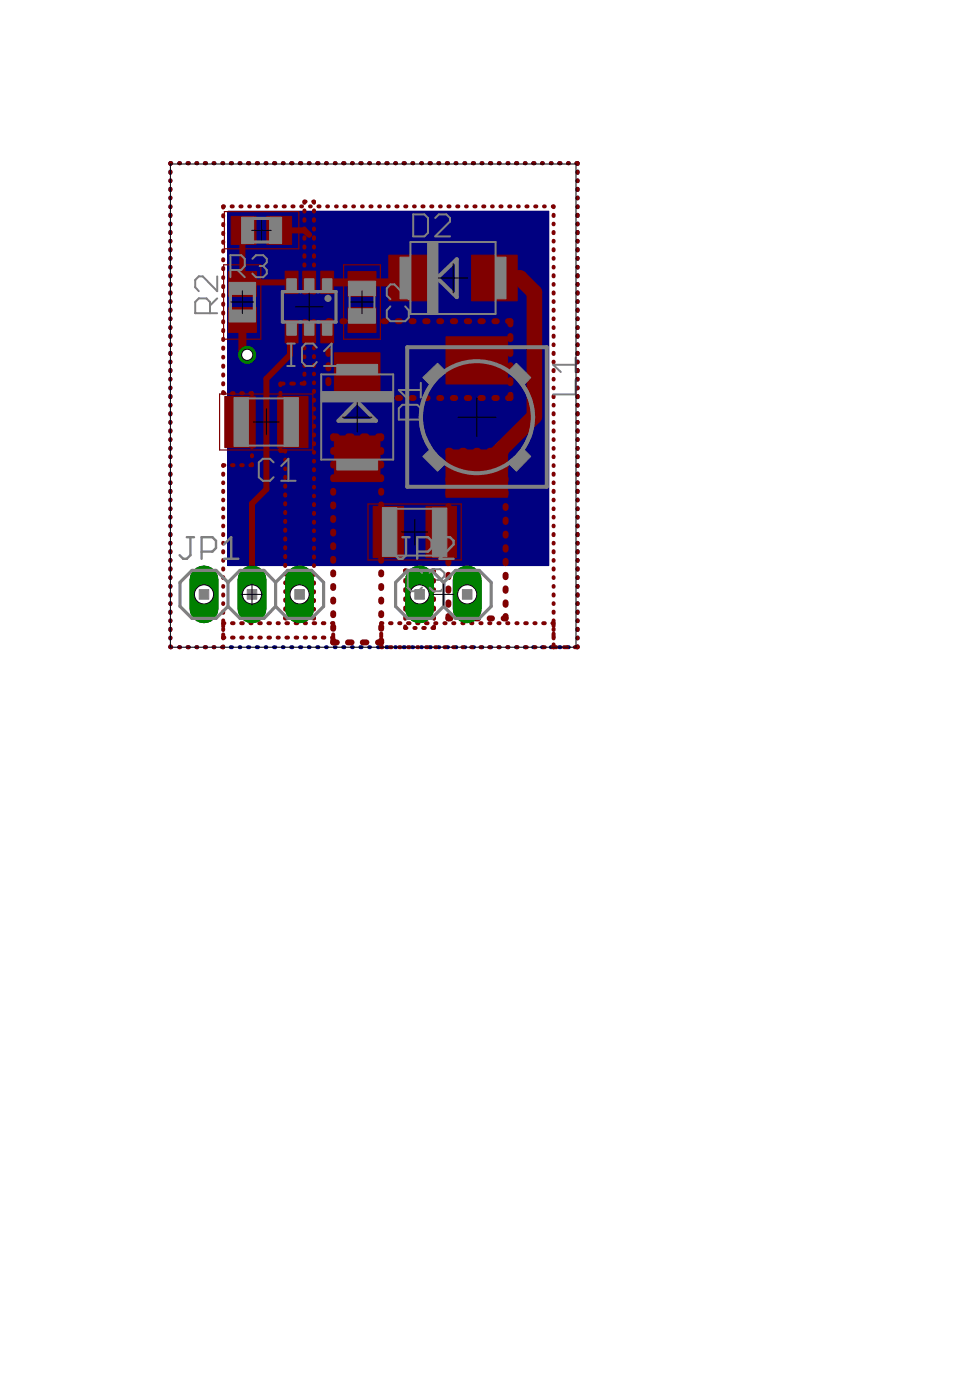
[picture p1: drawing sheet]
<svg xmlns="http://www.w3.org/2000/svg" width="52mm" height="74mm" viewBox="0 0 52 74" stroke-linecap="round" stroke-linejoin="round" font-family="sans-serif">
<path d="M12.1 11.2h16.9v18.7h-16.9z" fill="#000080" stroke="#000080" stroke-width=".05"/>
<g fill="none" stroke="#000080" stroke-width=".21">
<path d="M9 9.1h.1M9 9.5v.1M9 10v.1M9 10.5h.1M9 10.9v.1M9 11.4h.1M9 11.8v.1M9 12.3h.1M9 12.7v.1M9 13.2v.1M9 13.7h.1M9 14.1v.1"/>
<path d="M9 14.6h.1M9 15v.1M9 15.5h.1M9 15.9v.1M9 16.4h.1M9 16.8v.1M9 17.3v.1M9 17.8h.1M9 18.2v.1M9 18.7h.1M9 19.1v.1M9 19.6h.1"/>
<path d="M9.1 8.6l-.1 .1M9.5 8.6h.1M9.9 8.6h.1M10.4 8.6h.1M10.8 8.6h.1M11.3 8.6h.1M11.8 8.6h.1M12.2 8.6h.1M12.7 8.6h.1M13.1 8.6h.1M13.6 8.6h.1M14.1 8.6h.1"/>
<path d="M14.5 8.6h.1M15 8.6h.1M15.4 8.6h.1M15.9 8.6h.1M16.3 8.6h.1M16.8 8.6h.1M17.3 8.6h.1M17.7 8.6h.1M18.2 8.6h.1M18.6 8.6h.1M19.1 8.6h.1M19.5 8.6h.1"/>
<path d="M20 8.6h.1M20.4 8.6h.1M20.9 8.6h.1M21.4 8.6h.1M21.8 8.6h.1M22.3 8.6h.1M22.7 8.6h.1M23.2 8.6h.1M23.6 8.6h.1M24.1 8.6h.1M24.6 8.6h.1M25 8.6h.1"/>
<path d="M25.5 8.6h.1M25.9 8.6h.1M26.4 8.6h.1M26.9 8.6h.1M27.3 8.6h.1M27.8 8.6h.1M28.2 8.6h.1M28.7 8.6h.1M29.1 8.6h.1M29.6 8.6h.1M30.1 8.6h.1M30.5 8.6l.1 .1"/>
<path d="M30.6 9.1h.1M30.6 9.5v.1M30.6 10v.1M30.6 10.5h.1M30.6 10.9v.1M30.6 11.4h.1M30.6 11.8v.1M30.6 12.3h.1M30.6 12.7v.1M30.6 13.2v.1M30.6 13.7h.1M30.6 14.1v.1"/>
<path d="M30.6 14.6h.1M30.6 15v.1M30.6 15.5h.1M30.6 15.9v.1M30.6 16.4h.1M30.6 16.8v.1M30.6 17.3v.1M30.6 17.8h.1M30.6 18.2v.1M30.6 18.7h.1M30.6 19.1v.1M30.6 19.6h.1"/>
<path d="M9 20v.1M9 20.5v.1M9 21h.1M9 21.4v.1M9 21.9h.1M9 22.3v.1M9 22.8h.1M9 23.2v.1M9 23.7h.1M9 24.2h.1M9 24.6v.1M9 25.1h.1"/>
<path d="M9 25.5v.1M9 26h.1M9 26.4v.1M9 26.9h.1M9 27.3v.1M9 27.8v.1M9 28.3h.1M9 28.7v.1M9 29.2h.1M9 29.6v.1M9 30.1h.1M9 30.5v.1"/>
<path d="M9 31v.1M9 31.5h.1M9 31.9v.1M9 32.4h.1M9 32.8v.1M9 33.3h.1M9 33.7v.1M9 34.2h.1M9.5 34.2h.1M9.9 34.2h.1M10.4 34.2h.1M10.8 34.2h.1"/>
<path d="M11.3 34.2h.1M11.8 34.2h.1M12.2 34.2h.1M12.7 34.2h.1M13.1 34.2h.1M13.6 34.2h.1M14.1 34.2h.1M14.5 34.2h.1M15 34.2h.1M15.4 34.2h.1M15.9 34.2h.1M16.3 34.2h.1"/>
<path d="M16.8 34.2h.1M17.3 34.2h.1M17.7 34.2h.1M18.2 34.2h.1M18.6 34.2h.1M19.1 34.2h.1M19.5 34.2h.1M20 34.2h.1M20.4 34.2h.1M20.9 34.2h.1M21.4 34.2h.1M21.8 34.2h.1"/>
<path d="M22.3 34.2h.1M22.7 34.2h.1M23.2 34.2h.1M23.6 34.2h.1M24.1 34.2h.1M24.6 34.2h.1M25 34.2h.1M25.5 34.2h.1M25.9 34.2h.1M26.4 34.2h.1M26.9 34.2h.1M27.3 34.2h.1"/>
<path d="M27.8 34.2h.1M28.2 34.2h.1M28.7 34.2h.1M29.1 34.2h.1M29.6 34.2h.1M30.1 34.2h.1M30.6 20v.1M30.6 20.5v.1M30.6 21h.1M30.6 21.4v.1M30.6 21.9h.1M30.6 22.3v.1"/>
<path d="M30.6 22.8h.1M30.6 23.2v.1M30.6 23.7h.1M30.6 24.2h.1M30.6 24.6v.1M30.6 25.1h.1M30.6 25.5v.1M30.6 26h.1M30.6 26.4v.1M30.6 26.9h.1M30.6 27.3v.1M30.6 27.8v.1"/>
<path d="M30.6 28.3h.1M30.6 28.7v.1M30.6 29.2h.1M30.6 29.6v.1M30.6 30.1h.1M30.6 30.5v.1M30.6 31v.1M30.6 31.5h.1M30.6 31.9v.1M30.6 32.4h.1M30.6 32.8v.1M30.6 33.3h.1"/>
<path d="M30.6 33.7v.1M30.6 34.2h-.1"/>
</g>
<path d="M13.1 18.8v5.8l4 4.1h6.6l1 1v1.8" fill="none" stroke="#000080" stroke-width=".42"/>
<path d="M10.8 30.7v1.5" fill="none" stroke="#008000" stroke-width="1.5"/>
<circle cx="10.8" cy="31.5" r=".51" fill="#fff" stroke="#000" stroke-width=".05"/>
<path d="M13.3 30.7v1.5" fill="none" stroke="#008000" stroke-width="1.5"/>
<circle cx="13.3" cy="31.5" r=".51" fill="#fff" stroke="#000" stroke-width=".05"/>
<path d="M15.9 30.7v1.5" fill="none" stroke="#008000" stroke-width="1.5"/>
<circle cx="15.9" cy="31.5" r=".51" fill="#fff" stroke="#000" stroke-width=".05"/>
<path d="M22.2 30.7v1.5" fill="none" stroke="#008000" stroke-width="1.5"/>
<circle cx="22.2" cy="31.5" r=".51" fill="#fff" stroke="#000" stroke-width=".05"/>
<path d="M24.7 30.7v1.5" fill="none" stroke="#008000" stroke-width="1.5"/>
<circle cx="24.7" cy="31.5" r=".51" fill="#fff" stroke="#000" stroke-width=".05"/>
<circle cx="13.1" cy="18.8" r=".44" fill="#008000" stroke="#008000" stroke-width=".05"/>
<circle cx="13.1" cy="18.8" r=".3" fill="#fff" stroke="#000" stroke-width=".05"/>
<g fill="#800000" stroke="#800000" stroke-width=".05">
<path d="M17 14.4h.7v1.1h-.7z"/>
<path d="M16 14.4h.7v1.1h-.7z"/>
<path d="M15.1 14.4h.7v1.1h-.7z"/>
<path d="M15.1 17h.7v1.1h-.7z"/>
<path d="M16 17h.7v1.1h-.7z"/>
<path d="M17 17h.7v1.1h-.7z"/>
<path d="M14.7 21h1.6v2.7h-1.6z"/>
<path d="M11.9 21h1.6v2.7h-1.6z"/>
<path d="M18.4 14.4h1.5v1.3h-1.5z"/>
<path d="M18.4 16.3h1.5v1.3h-1.5z"/>
<path d="M23.6 17.8h3.3v2.5h-3.3z"/>
<path d="M23.6 23.8h3.3v2.5h-3.3z"/>
<path d="M17.7 18.7h2.4v2.4h-2.4z"/>
<path d="M17.7 23.1h2.4v2.4h-2.4z"/>
<path d="M22.5 26.8h1.7v2.7h-1.7z"/>
<path d="M19.7 26.8h1.7v2.7h-1.7z"/>
<path d="M12.1 16.3h1.5v1.3h-1.5z"/>
<path d="M12.1 14.4h1.5v1.3h-1.5z"/>
<path d="M14.1 11.5h1.3v1.4h-1.3z"/>
<path d="M12.2 11.5h1.3v1.4h-1.3z"/>
<path d="M20.6 13.5h2.4v2.4h-2.4z"/>
<path d="M25 13.5h2.4v2.4h-2.4z"/>
</g>
<g fill="none" stroke="#800000" stroke-width=".21">
<path d="M9 9.1h.1M9 9.5v.1M9 10v.1M9 10.5h.1M9 10.9v.1M9 11.4h.1M9 11.8v.1M9 12.3h.1M9 12.7v.1M9 13.2v.1M9 13.7h.1M9 14.1v.1"/>
<path d="M9 14.6h.1M9 15v.1M9 15.5h.1M9 15.9v.1M9 16.4h.1M9 16.8v.1M9 17.3v.1M9 17.8h.1M9 18.2v.1M9 18.7h.1M9 19.1v.1M9 19.6h.1"/>
<path d="M9.1 8.6l-.1 .1M9.5 8.6h.1M9.9 8.6h.1M10.4 8.6h.1M10.8 8.6h.1M11.3 8.6h.1M11.8 8.6h.1M11.8 11.4v.1M11.8 11.9h.1M11.8 12.3v.1M11.8 12.8h.1M11.8 13.3h.1"/>
<path d="M11.8 13.7v.1M11.8 14.2h.1M11.8 14.7h.1M11.8 15.1v.1M11.8 15.6v.1M11.8 16.1h.1M11.8 16.5v.1M11.8 17v.1M11.8 17.5h.1M11.8 17.9v.1M11.8 18.4v.1M11.8 18.9h.1"/>
<path d="M11.8 19.3v.1M11.8 19.8v.1M11.9 10.9l-.1 .1M12.2 8.6h.1M12.3 10.9h.1M12.7 8.6h.1M12.7 10.9h.1M13.1 8.6h.1M13.2 10.9h.1M13.6 8.6h.1M13.6 10.9h.1M14.1 8.6h.1"/>
<path d="M14.1 10.9h.1M14.5 8.6h.1M14.6 10.9h.1M15 8.6h.1M15 10.9h.1M15.4 8.6h.1M15.5 10.9h.1M15.9 8.6h.1M15.9 10.9h.1M16.1 11.1v.1M16.1 11.6v.1M16.1 12.1h.1"/>
<path d="M16.1 12.6h.1M16.1 13v.1M16.1 13.5v.1M16.1 14v.1M16.1 14.5h.1M16.1 14.9v.1M16.1 15.4l.1 .1M16.1 17.5h.1M16.1 17.9v.1M16.1 18.4h.1M16.1 18.9h.1M16.1 19.3v.1"/>
<path d="M16.1 19.8h.1M16.2 10.7h-.1M16.2 17l-.1 .1M16.3 8.6h.1M16.4 10.9h.1M16.6 17v.1M16.6 10.7h.1M16.6 11.1v.1M16.6 11.6v.1M16.6 12.1h.1M16.6 12.6h.1M16.6 13v.1"/>
<path d="M16.6 13.5v.1M16.6 14v.1M16.6 14.5h.1M16.6 14.9v.1M16.6 15.4v.1M16.6 17.5h.1M16.6 17.9v.1M16.6 18.4h.1M16.6 18.8v.1M16.6 19.3v.1M16.6 19.8h.1M16.8 8.6h.1"/>
<path d="M16.8 10.9h.1M17.3 8.6h.1M17.3 10.9h.1M17.7 8.6h.1M17.8 10.9h.1M18.2 8.6h.1M18.2 10.9h.1M18.6 8.6h.1M18.7 10.9h.1M19.1 8.6h.1M19.2 10.9h.1M19.5 8.6h.1"/>
<path d="M19.6 10.9h.1M20 8.6h.1M20.1 10.9h.1M20.4 8.6h.1M20.5 10.9h.1M20.9 8.6h.1M21 10.9h.1M21.4 8.6h.1M21.4 10.9h.1M21.8 8.6h.1M21.9 10.9h.1M22.3 8.6h.1"/>
<path d="M22.4 10.9h.1M22.7 8.6h.1M22.8 10.9h.1M23.2 8.6h.1M23.3 10.9h.1M23.6 8.6h.1M23.7 10.9h.1M24.1 8.6h.1M24.2 10.9h.1M24.6 8.6h.1M24.7 10.9h.1M25 8.6h.1"/>
<path d="M25.1 10.9h.1M25.5 8.6h.1M25.6 10.9h.1M25.9 8.6h.1M26 10.9h.1M26.4 8.6h.1M26.5 10.9h.1M26.9 8.6h.1M26.9 10.9h.1M27.3 8.6h.1M27.4 10.9h.1M27.8 8.6h.1"/>
<path d="M27.9 10.9h.1M28.2 8.6h.1M28.3 10.9h.1M28.7 8.6h.1M28.8 10.9h.1M29.1 8.6h.1M29.3 10.9v.1M29.3 11.4h.1M29.3 11.8v.1M29.3 12.3h.1M29.3 12.7v.1M29.3 13.2v.1"/>
<path d="M29.3 13.7h.1M29.3 14.1v.1M29.3 14.6h.1M29.3 15v.1M29.3 15.5h.1M29.3 15.9v.1M29.3 16.4h.1M29.3 16.8v.1M29.3 17.3v.1M29.3 17.8h.1M29.3 18.2v.1M29.3 18.7h.1"/>
<path d="M29.3 19.1v.1M29.3 19.6h.1M29.6 8.6h.1M30.1 8.6h.1M30.5 8.6l.1 .1M30.6 9.1h.1M30.6 9.5v.1M30.6 10v.1M30.6 10.5h.1M30.6 10.9v.1M30.6 11.4h.1M30.6 11.8v.1"/>
<path d="M30.6 12.3h.1M30.6 12.7v.1M30.6 13.2v.1M30.6 13.7h.1M30.6 14.1v.1M30.6 14.6h.1M30.6 15v.1M30.6 15.5h.1M30.6 15.9v.1M30.6 16.4h.1M30.6 16.8v.1M30.6 17.3v.1"/>
<path d="M30.6 17.8h.1M30.6 18.2v.1M30.6 18.7h.1M30.6 19.1v.1M30.6 19.6h.1M9 34.2h.1M9 20v.1M9 20.5v.1M9 21h.1M9 21.4v.1M9 21.9h.1M9 22.3v.1"/>
<path d="M9 22.8h.1M9 23.2v.1M9 23.7h.1M9 24.2h.1M9 24.6v.1M9 25.1h.1M9 25.5v.1M9 26h.1M9 26.4v.1M9 26.9h.1M9 27.3v.1M9 27.8v.1"/>
<path d="M9 28.3h.1M9 28.7v.1M9 29.2h.1M9 29.6v.1M9 30.1h.1M9 30.5v.1M9 31v.1M9 31.5h.1M9 31.9v.1M9 32.4h.1M9 32.8v.1M9 33.3h.1"/>
<path d="M9 33.7v.1M9.5 34.2h.1M9.9 34.2h.1M10.4 34.2h.1M10.8 34.2h.1M11.3 34.2h.1M11.8 34.2h-.1M11.8 20.3h.1M11.8 20.7l.1 .1M11.8 25.1h.1M11.8 25.5v.1M11.8 26h.1"/>
<path d="M11.8 26.4v.1M11.8 26.9h.1M11.8 27.3v.1M11.8 27.8v.1M11.8 28.3h.1M11.8 28.7v.1M11.8 29.2h.1M11.8 29.6v.1M11.8 30.1h.1M11.8 30.5v.1M11.8 31v.1M11.8 31.5h.1"/>
<path d="M11.8 31.9v.1M11.8 32.4h.1M11.8 32.8v.1M11.8 33.3h.1M11.8 33.6v.2M11.8 33.7h.1M11.9 24.6l-.1 .1M11.9 33l-.1 .1M12.3 24.6h.1M12.3 20.8h.1M12.3 33h.1M12.3 33.7h.1"/>
<path d="M12.8 24.6h.1M12.8 20.8h.1M12.8 33h.1M12.8 33.7h.1M13.3 20.8v.1M13.3 33h.1M13.3 33.7h.1M13.3 24.6h.1M13.3 21.3h.1M13.3 21.7v.1M13.3 22.2v.1M13.3 22.7h.1"/>
<path d="M13.3 23.1v.1M13.3 23.6v.1M13.3 24.1v.1M13.7 33h.1M13.7 33.7h.1M14.2 33h.1M14.2 33.7h.1M14.7 33h.1M14.7 33.7h.1M14.8 23.8v.1h.3M14.8 20.8v.1M14.8 21.3v.1"/>
<path d="M14.8 21.8v.1M14.8 22.3v.1M14.8 22.8v.1M14.8 23.3h.1M15 20.3h-.2v.1M15.1 24.3v.1M15.1 24.8h.1M15.1 25.2v.1M15.1 25.7v.1M15.1 26.2h.1M15.1 26.6v.1M15.1 27.1v.1"/>
<path d="M15.1 27.6h.1M15.1 28v.1M15.1 28.5v.1M15.1 29h.1M15.1 29.4v.1M15.1 29.9v.1M15.1 30.4h.1M15.1 30.8v.1M15.1 31.3h.1M15.1 31.7v.1M15.1 32.2v.1M15.1 32.7h.1"/>
<path d="M15.2 33h.1M15.2 33.7h.1M15.4 20.3h.2M15.6 32.7h.1M15.6 33h.1M15.6 33.7h.1M16.1 32.7h.1M16.1 20.2l-.1 .1M16.1 33h.1M16.1 33.7h.1M16.6 33h.1M16.6 33.7h.1"/>
<path d="M16.6 20.2v.1M16.6 20.7h.1M16.6 21.1v.1M16.6 21.6v.1M16.6 22.1h.1M16.6 22.5v.1M16.6 23v.1M16.6 23.5h.1M16.6 23.9v.1M16.6 24.4h.1M16.6 24.8v.1M16.6 25.3v.1"/>
<path d="M16.6 25.8h.1M16.6 26.2v.1M16.6 26.7h.1M16.6 27.1v.1M16.6 27.6v.1M16.6 28.1h.1M16.6 28.5v.1M16.6 29h.1M16.6 29.4v.1M16.6 29.9v.1M16.6 30.4h.1M16.6 30.8v.1"/>
<path d="M16.6 31.3h.1M16.6 31.7v.1M16.6 32.2v.1M16.6 32.7h.1M17.1 33h.1M17.1 33.7h.1M17.6 33v.1M17.6 33.6v.1M20.2 34.1v.1M20.2 33.5v.2M20.2 33v.1M20.6 34.2h.1"/>
<path d="M20.6 33h.1M21.1 34.2h.1M21.1 33h.1M21.4 30.7v.1M21.4 31.2v.1M21.4 31.7h.1M21.4 32.2v.1M21.4 32.7h.1M21.4 33.1l.1 .1M21.5 30.2l-.1 .1M21.6 34.2h.1M21.6 33h.1"/>
<path d="M21.9 30.2h.1M21.9 33.2h.1M22.1 34.2h.1M22.1 33h.1M22.4 30.2h.1M22.4 33.2h.1M22.5 34.2h.1M22.5 33h.1M22.9 30.2l.1 .1M23 30.7v.1M23 31.2v.1M23 31.7h.1"/>
<path d="M23 32.2v.1M23 32.7h.1M23 33.1l-.1 .1M23 34.2h.1M23 33h.1M23.5 34.2h.1M23.5 33h.1M24 34.2h.1M24 33h.1M24.5 34.2h.1M24.5 33h.1M24.9 34.2h.1"/>
<path d="M24.9 33h.1M25.4 34.2h.1M25.4 33h.1M25.9 34.2h.1M25.9 33h.1M26.4 34.2h.1M26.4 33h.1M26.8 34.2h.1M26.8 33h.1M27.3 34.2h.1M27.3 33h.1M27.8 34.2h.1"/>
<path d="M27.8 33h.1M28.3 34.2h.1M28.3 33h.1M28.7 34.2h.1M28.7 33h.1M29.2 34.2h.2M29.2 33l.1 .1M29.3 20v.1M29.3 20.5v.1M29.3 21h.1M29.3 21.4v.1M29.3 21.9h.1"/>
<path d="M29.3 22.3v.1M29.3 22.8h.1M29.3 23.2v.1M29.3 23.7h.1M29.3 24.2h.1M29.3 24.6v.1M29.3 25.1h.1M29.3 25.5v.1M29.3 26h.1M29.3 26.4v.1M29.3 26.9h.1M29.3 27.3v.1"/>
<path d="M29.3 27.8v.1M29.3 28.3h.1M29.3 28.7v.1M29.3 29.2h.1M29.3 29.6v.1M29.3 30.1h.1M29.3 30.5v.1M29.3 31v.1M29.3 31.5h.1M29.3 31.9v.1M29.3 32.4h.1M29.3 32.8v.1"/>
<path d="M29.3 33.3h.1M29.3 33.5v.2M29.3 33.7v.1M29.3 34.1v.1M29.8 34.2h.2M30.6 34.2h-.2M30.6 20v.1M30.6 20.5v.1M30.6 21h.1M30.6 21.4v.1M30.6 21.9h.1M30.6 22.3v.1"/>
<path d="M30.6 22.8h.1M30.6 23.2v.1M30.6 23.7h.1M30.6 24.2h.1M30.6 24.6v.1M30.6 25.1h.1M30.6 25.5v.1M30.6 26h.1M30.6 26.4v.1M30.6 26.9h.1M30.6 27.3v.1M30.6 27.8v.1"/>
<path d="M30.6 28.3h.1M30.6 28.7v.1M30.6 29.2h.1M30.6 29.6v.1M30.6 30.1h.1M30.6 30.5v.1M30.6 31v.1M30.6 31.5h.1M30.6 31.9v.1M30.6 32.4h.1M30.6 32.8v.1M30.6 33.3h.1"/>
<path d="M30.6 33.7v.1"/>
</g>
<g fill="none" stroke="#800000" stroke-width=".32">
<path d="M12.9 12.2l-.1 .1v2.7l.1-.1h2.5M14.8 12.2h1.3l.3 .2M15.4 17.5l-.1 .1v1.2l-1.2 1.2v5.9l-.8 .7v4.9M17.4 17.8v.1M17.4 18.6v.1M17.4 19.3v.2M17.5 17h-.1v.2M18.1 17h.1M18.8 17h.2M19.3 14.9l-.1 .1M19.6 17h.1M20.3 17h.1"/>
<path d="M21 17h.2M21.8 17h.1M22.5 17h.1M23.2 17h.1M24 17h.1M24.7 17h.1M25.4 17h.1M26.2 17h.1M26.9 17h.1v.2M27 17.8v.1M27 18.6v.1M27 19.3v.2"/>
<path d="M17.4 20.1v.2M17.4 20.9v.2h.1M17.6 23.8v.1M17.6 24.5v.1M17.6 25.3v.1M17.6 26v.1M17.6 26.7v.1M17.6 27.4v.1M17.6 28.1v.1M17.6 28.9v.1M17.6 29.6v.1M17.6 30.3v.1"/>
<path d="M17.6 31v.1M17.6 31.7v.1M17.6 32.4v.2M17.6 33.2v.1M17.6 33.9v.1h.2M17.8 23.1h-.2v.1M18.1 21.1h.1M18.4 23.1h.2M18.4 34h.2M18.8 21.1h.2M19.2 23.1h.2M19.2 34h.2"/>
<path d="M19.6 21.1h.1M20 23.1h.2v.1M20.2 23.8v.1M20.2 24.5v.1M20.2 25.3v.1M20.2 26v.1M20.2 26.7v.1M20.2 27.4v.1M20.2 28.1v.1M20.2 28.9v.1M20.2 29.6v.1M20.2 30.3v.1"/>
<path d="M20.2 31v.1M20.2 31.7v.1M20.2 32.4v.2M20.2 33.2v.1M20.2 33.9v.1h-.2M20.3 21.1h.1M21 21.1h.2M21.8 21.1h.1M22.5 21.1h.1M23.2 21.1h.1M23.7 24.6v.1M23.7 25.3v.1"/>
<path d="M23.7 26v.2M23.7 26.8v.1M23.7 27.5v.1M23.7 28.2v.1M23.7 29v.1M23.7 29.7v.1M23.7 30.4v.1M23.7 31.1v.2M23.7 31.9v.1M23.7 32.6v.1h.1M23.8 23.9h-.1v.1M24 21.1h.1"/>
<path d="M24.4 23.9h.2M24.4 32.7h.2M24.7 21.1h.1M25.2 23.9h.1M25.2 32.7h.1M25.4 21.1h.1M25.9 23.9h.1M25.9 32.7h.1M26.2 21.1h.1M26.6 23.9h.2v.1M26.8 24.6v.1M26.8 25.3v.1"/>
<path d="M26.8 26v.2M26.8 26.8v.1M26.8 27.5v.1M26.8 28.2v.1M26.8 29v.1M26.8 29.7v.1M26.8 30.4v.1M26.8 31.1v.2M26.8 31.9v.1M26.8 32.6v.1h-.2M27 20.9v.2h-.1M27 20.1v.2"/>
</g>
<path d="M12.8 16.9v1.6l.3 .3M17.3 14.9h1.7l.2 .1M21.8 14.7l-.3 .2h-2.2" fill="none" stroke="#800000" stroke-width=".42"/>
<path d="M26.2 14.7h1.3l.8 .8v6.5l-3.1 3.1" fill="none" stroke="#800000" stroke-width=".83"/>
<path d="M10.8 30.7v1.5" fill="none" stroke="#008000" stroke-width="1.5"/>
<circle cx="10.8" cy="31.5" r=".51" fill="#fff" stroke="#000" stroke-width=".05"/>
<path d="M13.3 30.7v1.5" fill="none" stroke="#008000" stroke-width="1.5"/>
<circle cx="13.3" cy="31.5" r=".51" fill="#fff" stroke="#000" stroke-width=".05"/>
<path d="M15.9 30.7v1.5" fill="none" stroke="#008000" stroke-width="1.5"/>
<circle cx="15.9" cy="31.5" r=".51" fill="#fff" stroke="#000" stroke-width=".05"/>
<path d="M22.2 30.7v1.5" fill="none" stroke="#008000" stroke-width="1.5"/>
<circle cx="22.2" cy="31.5" r=".51" fill="#fff" stroke="#000" stroke-width=".05"/>
<path d="M24.7 30.7v1.5" fill="none" stroke="#008000" stroke-width="1.5"/>
<circle cx="24.7" cy="31.5" r=".51" fill="#fff" stroke="#000" stroke-width=".05"/>
<circle cx="13.1" cy="18.8" r=".44" fill="#008000" stroke="#008000" stroke-width=".05"/>
<circle cx="13.1" cy="18.8" r=".3" fill="#fff" stroke="#000" stroke-width=".05"/>
<path d="M11.8 14h2v3.9h-2zM11.9 11.2h3.9v2h-3.9zM18.2 14h1.9v3.9h-1.9zM11.6 20.8h5v3h-5zM19.5 26.7h4.9v2.9h-4.9z" fill="none" stroke="#800000" stroke-width=".06"/>
<g fill="none" stroke="#808080" stroke-width=".17">
<path d="M12.2 15.6v.8M13.4 12.8h.8M13.4 11.6h.8M13.5 15.6v.8M14.9 15.4h2.9v1.6h-2.9zM12.1 30.8l-.7-.6h-1.2l-.7 .6v1.3l.7 .6h1.2l.7-.6M12.1 30.8l.6-.6h1.3l.6 .6M12.1 30.8v1.3M12.1 32.1l.6 .6h1.3l.6-.6M14.6 30.8l.6-.6h1.3l.6 .6v1.3l-.6 .6h-1.3l-.6-.6M14.6 30.8v1.3M23.5 30.8l-.7-.6h-1.2l-.7 .6v1.3l.7 .6h1.2l.7-.6"/>
<path d="M23.5 30.8l.6-.6h1.3l.6 .6v1.3l-.6 .6h-1.3l-.6-.6M23.5 30.8v1.3"/>
<circle cx="17.4" cy="15.8" r=".11"/>
</g>
<g fill="none" stroke="#808080" stroke-width=".21">
<path d="M21.5 18.4h7.4v7.4h-7.4zM23.1 14.7l1.1-1v2zM23.5 19.7a2.94 2.94 0 0 0 0 4.8M27 19.7a2.94 2.94 0 0 1 0 4.8M18.9 21.3l1 1h-2z"/>
<circle cx="25.2" cy="22.1" r="2.96"/>
</g>
<g fill="#808080" stroke="#808080" stroke-width=".05">
<path d="M26.9 19.6l.4-.4 .8 .8-.4 .4z"/>
<path d="M22.4 20l.8-.8 .4 .4-.8 .8z"/>
<path d="M22.4 24.2l.4-.5 .8 .8-.4 .4z"/>
<path d="M27.7 23.7l.4 .5-.8 .7-.4-.4z"/>
<path d="M17.1 14.8h.5v.6h-.5z"/>
<path d="M16.1 14.8h.5v.6h-.5z"/>
<path d="M15.2 14.8h.5v.6h-.5z"/>
<path d="M15.2 17.1h.5v.6h-.5z"/>
<path d="M16.1 17.1h.5v.6h-.5z"/>
<path d="M17.1 17.1h.5v.6h-.5z"/>
<path d="M13.1 31.2h.5v.5h-.5z"/>
<path d="M10.5 31.2h.5v.5h-.5z"/>
<path d="M15.6 31.2h.5v.5h-.5z"/>
<path d="M15 21h.8v2.6h-.8z"/>
<path d="M12.4 21h.7v2.6h-.7z"/>
<path d="M18.4 14.9h1.5v.7h-1.5z"/>
<path d="M18.4 16.3h1.5v.8h-1.5z"/>
<path d="M17.8 19.3h2.2v.5h-2.2z"/>
<path d="M17.8 24.3h2.2v.6h-2.2z"/>
<path d="M17 20.7h3.8v.6h-3.8z"/>
<path d="M22.9 26.9h.7v2.6h-.7z"/>
<path d="M20.2 26.9h.8v2.5h-.8z"/>
<path d="M21.9 31.2h.6v.5h-.6z"/>
<path d="M24.5 31.2h.5v.5h-.5z"/>
<path d="M12.1 14.9h1.4v.7h-1.4z"/>
<path d="M12.1 16.4h1.4v.6h-1.4z"/>
<path d="M12.8 11.5h.6v1.4h-.6z"/>
<path d="M14.3 11.5h.6v1.4h-.6z"/>
<path d="M21.2 13.6h.5v2.2h-.5z"/>
<path d="M26.2 13.6h.6v2.2h-.6z"/>
<path d="M22.6 12.8h.6v3.8h-.6z"/>
</g>
<g fill="none" stroke="#808080" stroke-width=".11">
<path d="M11.1 16.6v-.6l-.2-.2h-.4l-.2 .2v.6h1.2M11.5 14.6v.8l-.8-.8h-.2l-.2 .2v.4l.2 .2M11.5 15.8l-.4 .4M12.2 14.3h.6l.2-.2v-.4l-.2-.2h-.6v1.2M12.6 14.3l.4 .4M13.4 13.7l.1-.2h.4l.2 .2v.2l-.2 .2M13.7 14.1h.2M13.9 14.1l.2 .2v.2l-.2 .2h-.4l-.1-.2M15.2 19.4h.4M15.2 18.2h.4M15.4 18.2v1.2M16.8 18.4l-.2-.2h-.4l-.2 .2v.8l.2 .2h.4l.2-.2"/>
<path d="M17 19.8h3.8v4.5h-3.8zM17.1 19.4h.8M17.1 18.6l.4-.4v1.2M18.5 15.6v.8M19.8 15.6v.8M20.7 16.2l-.2 .2v.4l.2 .2h.7l.2-.2v-.4l-.2-.2M21.6 15v.8l-.7-.8h-.2l-.2 .3v.3l.2 .2M21.7 12.8h4.5v3.8h-4.5zM21.9 11.3h.6l.1 .2v.8l-.1 .2h-.6zM23 11.5l.2-.2h.4l.2 .2v.2l-.8 .8h.8M30.5 18.9v.8M30.5 19.3h-1.2l.4 .4"/>
<path d="M13.1 23.6h1.9M13.1 21.1h1.9M14.5 24.5l-.2-.2h-.4l-.2 .2v.8l.2 .1h.4l.2-.1M14.9 25.4h.7M14.9 24.7l.4-.4v1.1M21 29.4h1.9M21 26.9h1.9M21.1 21.6l.2-.2h.8l.2 .2v.6h-1.2zM22.3 20.3v.7M22.3 20.6h-1.2l.4 .4M22.3 30.3l-.2-.2h-.3l-.2 .2v.8l.2 .2h.3l.2-.2M22.7 30.3l.2-.2h.4l.2 .2v.2l-.2 .2"/>
<path d="M23.1 30.7h.2M23.3 30.7l.2 .2v.2l-.2 .2h-.4l-.2-.2M30.5 20.1v.8h-1.2"/>
</g>
<path d="M9.9 28.4h.4M10.1 28.4v1l-.2 .2h-.2l-.2-.2M10.7 29.2h.5l.2-.2v-.4l-.2-.2h-.5v1.2M11.9 29.6h.7M11.9 28.8l.3-.4v1.2M21.3 28.4h.4M21.5 28.4v1l-.2 .2h-.2l-.2-.2M22.1 29.2h.5l.2-.2v-.4l-.2-.2h-.5v1.2M23.3 28.6l.2-.2h.3l.2 .2v.2l-.7 .8h.7" fill="none" stroke="#808080" stroke-width=".13"/>
<g fill="none" stroke="#000" stroke-width=".05">
<path d="M9 8.7h21.5v25.5h-21.5zM12.2 16h1.2M12.8 15.4v1.2M13.3 12.2h1.1M13.8 11.7v1M15.6 16.2h1.5M16.4 15.5v1.5M18.6 16h1.1M19.2 15.4v1.2M23.2 14.7h1.5M24 13.9v1.6M12.8 31.5h1.1"/>
<path d="M13.3 30.9v1.1M13.4 22.3h1.4M14.1 21.6v1.4M18.1 22.1h1.6M18.9 21.3v1.6M21.3 28.2h1.3M21.9 27.5v1.4M22.9 31.5h1.1M23.5 30.9v1.1M24.2 22.1h2M25.2 21.1v2"/>
</g>
</svg>
